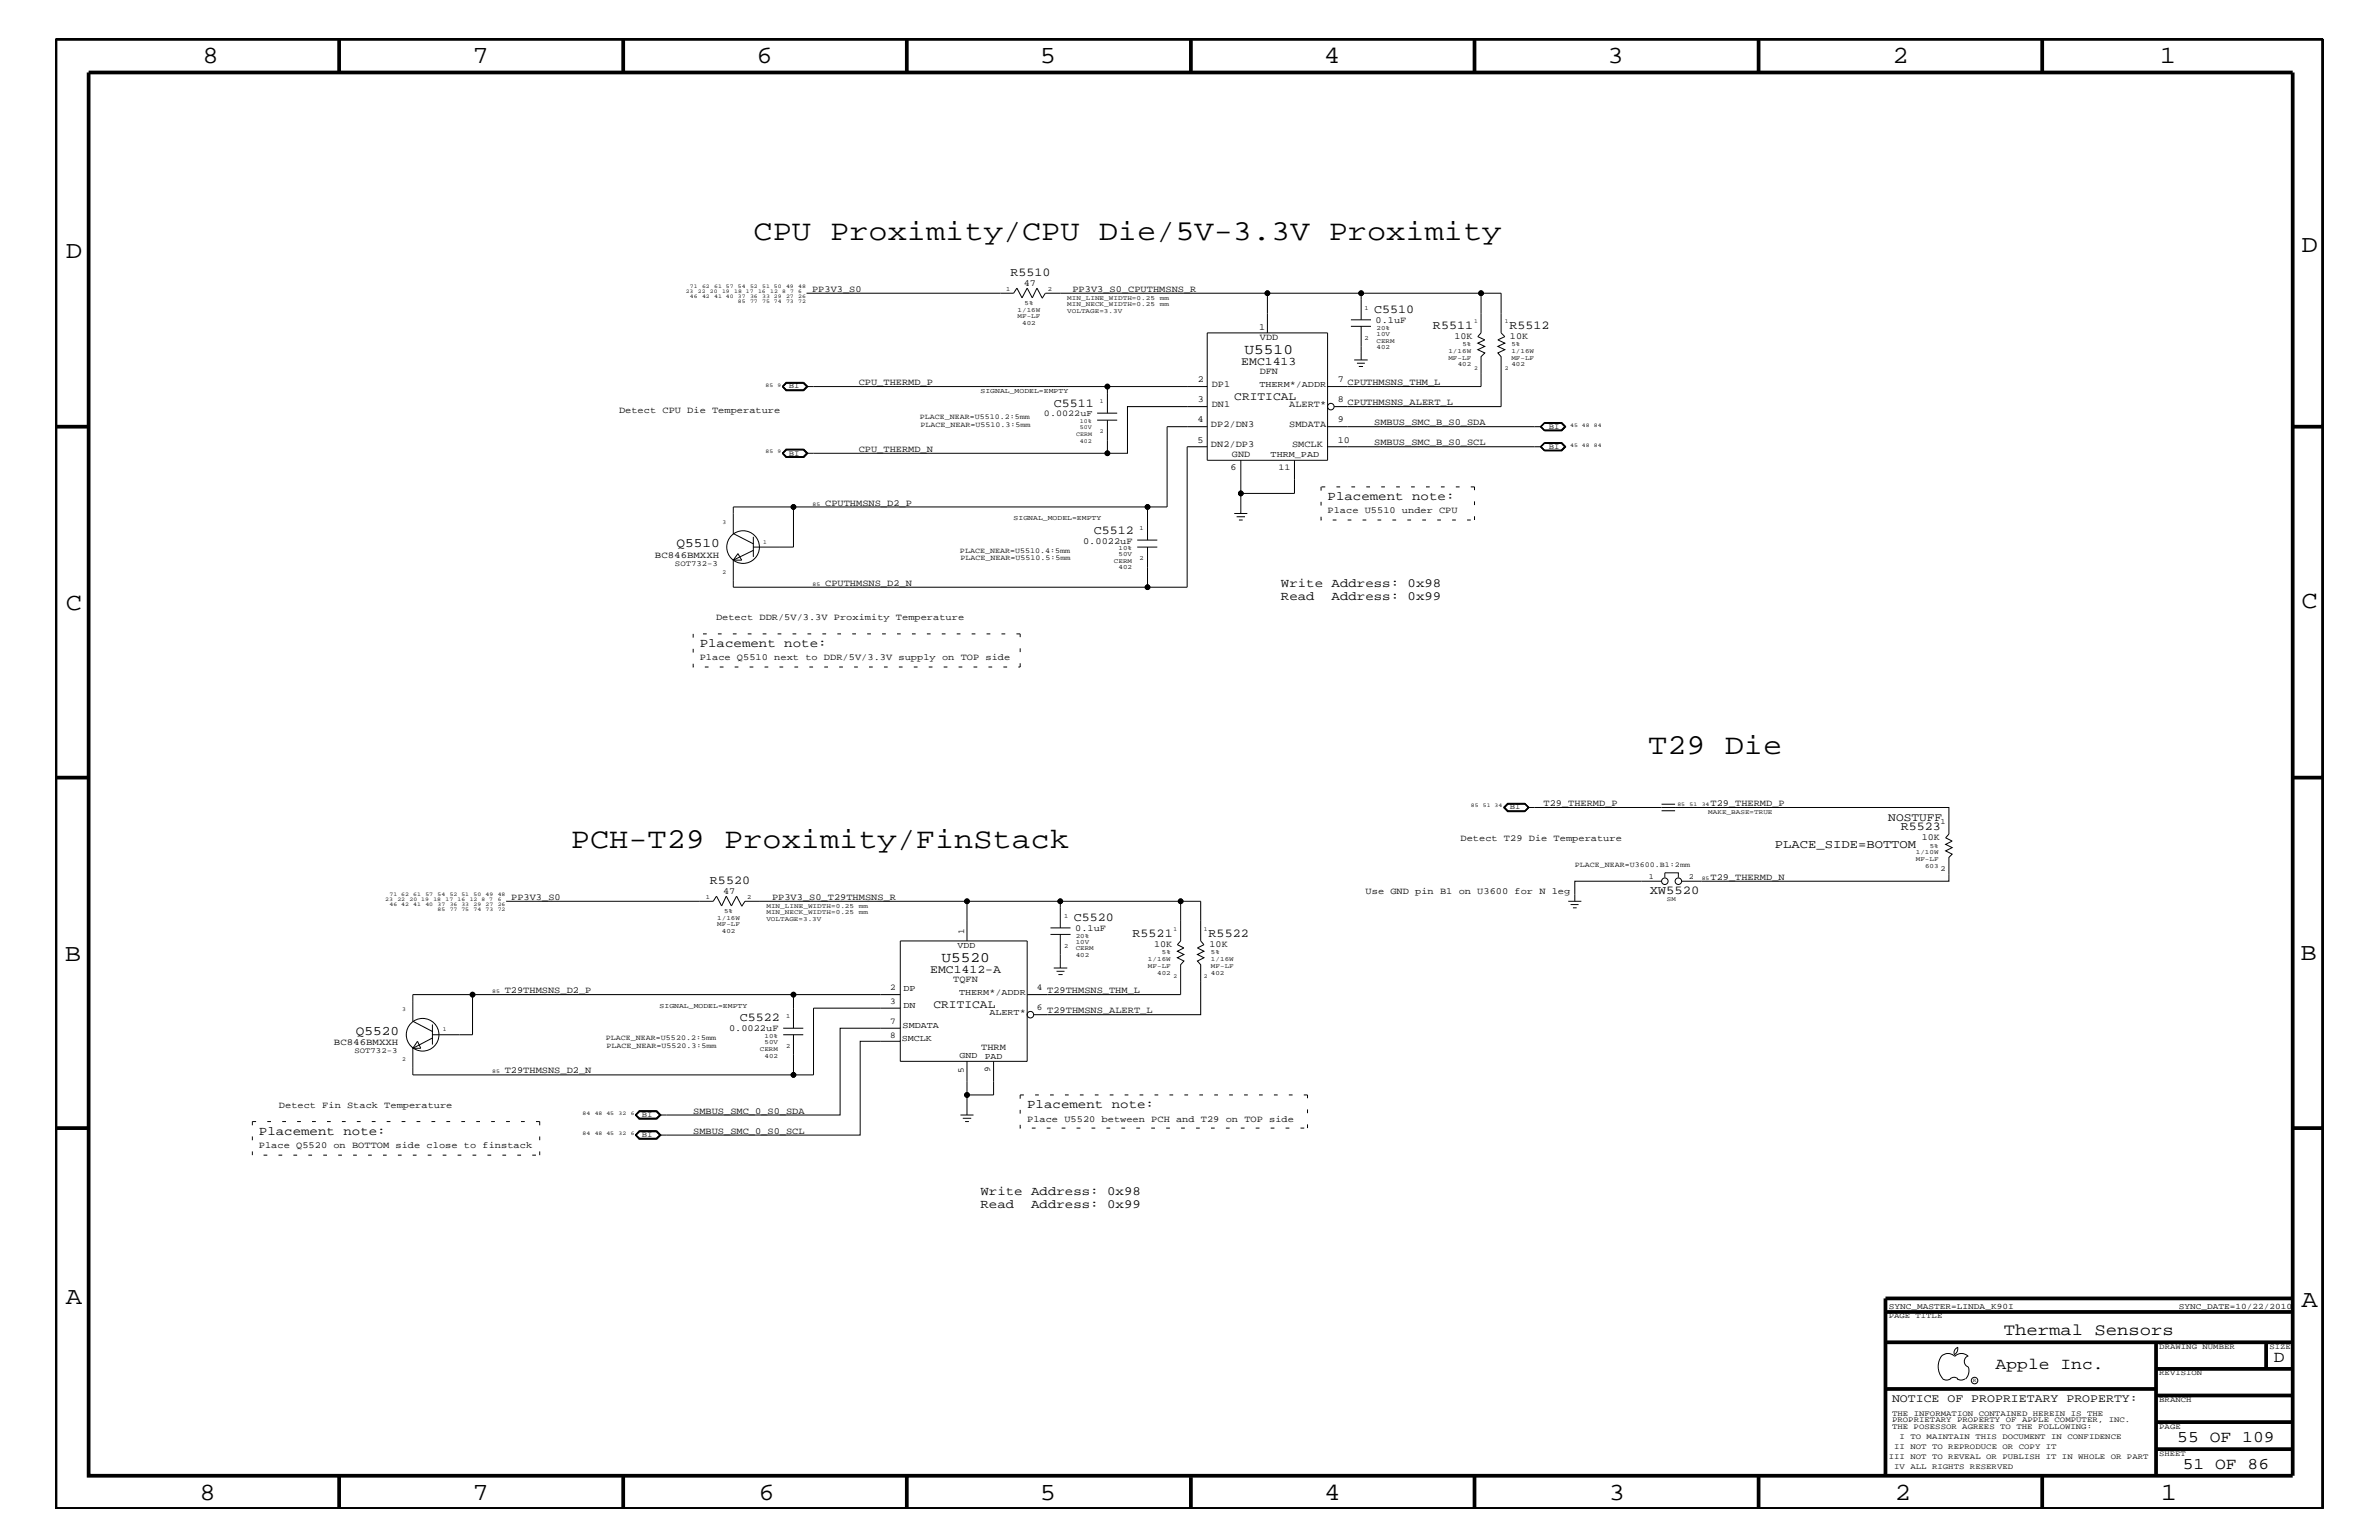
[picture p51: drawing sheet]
<svg xmlns="http://www.w3.org/2000/svg" width="432mm" height="279mm" viewBox="0 0 432 279" stroke-linecap="round" stroke-linejoin="round" font-family="sans-serif">
<defs><g id="words">
<g font-size="5.2">
<text x="136.8" y="43.5">CPU Proximity/CPU Die/5V-3.3V Proximity</text>
<text x="299.2" y="136.8">T29 Die</text>
<text x="103.6" y="153.8">PCH-T29 Proximity/FinStack</text>
</g>
<g font-size="4.5">
<text x="36.7" y="11.5">8</text>
<text x="85.8" y="11.5">7</text>
<text x="137.3" y="11.5">6</text>
<text x="188.7" y="11.5">5</text>
<text x="240.3" y="11.5">4</text>
<text x="291.8" y="11.5">3</text>
<text x="343.5" y="11.5">2</text>
<text x="392" y="11.5">1</text>
<text x="11.9" y="46.8">D</text>
<text x="417.7" y="45.7">D</text>
<text x="11.9" y="110.6">C</text>
<text x="417.7" y="110.3">C</text>
<text x="11.8" y="174.3">B</text>
<text x="417.6" y="174.2">B</text>
<text x="11.9" y="236.7">A</text>
<text x="417.7" y="237.1">A</text>
<text x="36.2" y="272.1">8</text>
<text x="85.8" y="272.1">7</text>
<text x="137.7" y="272.1">6</text>
<text x="188.7" y="272.1">5</text>
<text x="240.4" y="272.1">4</text>
<text x="292" y="272.1">3</text>
<text x="343.9" y="272.1">2</text>
<text x="392.2" y="272.1">1</text>
</g>
<g font-size="3">
<text x="363.7" y="242.3">Thermal Sensors</text>
<text x="362.2" y="248.4">Apple Inc.</text>
<text x="412.7" y="247.1">D</text>
<text x="395.2" y="261.6">55 OF 109</text>
<text x="396.2" y="266.6">51 OF 86</text>
</g>
<g font-size="2.6">
<text x="225.9" y="64.3">U5510</text>
<text x="170.9" y="174.5">U5520</text>
</g>
<g font-size="2.4">
<text x="122.8" y="99.3">Q5510</text>
<text x="64.6" y="187.7">Q5520</text>
</g>
<g font-size="2.3">
<text x="241" y="90.7">Placement note:</text>
<text x="232.5" y="106.5">Write Address: 0x98</text>
<text x="232.5" y="108.9">Read</text>
<text x="241.7" y="108.9">Address: 0x99</text>
<text x="127" y="117.4">Placement note:</text>
<text x="186.4" y="201">Placement note:</text>
<text x="47" y="205.9">Placement note:</text>
<text x="178" y="216.9">Write Address: 0x98</text>
<text x="178" y="219.2">Read</text>
<text x="187.2" y="219.2">Address: 0x99</text>
</g>
<g font-size="2.2">
<text x="183.4" y="50.2">R5510</text>
<text x="249.4" y="56.8">C5510</text>
<text x="260.1" y="59.7">R5511</text>
<text x="274" y="59.7">R5512</text>
<text x="191.3" y="73.8">C5511</text>
<text x="198.5" y="96.8">C5512</text>
<text x="322.2" y="153.8">PLACE_SIDE=BOTTOM</text>
<text x="345" y="150.7">R5523</text>
<text x="128.9" y="160.5">R5520</text>
<text x="194.9" y="167.1">C5520</text>
<text x="299.4" y="162.2">XW5520</text>
<text x="205.6" y="170">R5521</text>
<text x="219.4" y="170">R5522</text>
<text x="134.3" y="185.3">C5522</text>
</g>
<g font-size="2.1">
<text x="225.3" y="66.2">EMC1413</text>
<text x="224" y="72.6">CRITICAL</text>
<text x="342.7" y="149">NOSTUFF</text>
<text x="168.8" y="176.5">EMC1412-A</text>
<text x="169.4" y="182.9">CRITICAL</text>
<text x="343.4" y="254.4">NOTICE OF PROPRIETARY PROPERTY:</text>
</g>
<g font-size="1.7">
<text x="147.4" y="52.9">PP3V3_S0</text>
<text x="185.8" y="51.8">47</text>
<text x="194.6" y="52.9">PP3V3_S0_CPUTHMSNS_R</text>
<text x="228.5" y="59.8">1</text>
<text x="249.7" y="58.6">0.1uF</text>
<text x="228.7" y="61.7">VDD</text>
<text x="264" y="61.5">10K</text>
<text x="274.1" y="61.5">10K</text>
<text x="155.9" y="69.9">CPU_THERMD_P</text>
<text x="217.4" y="69.4">2</text>
<text x="220" y="70.1">DP1</text>
<text x="228.6" y="67.9">DFN</text>
<text x="242.8" y="69.4">7</text>
<text x="244.6" y="69.9">CPUTHMSNS_THM_L</text>
<text x="112.4" y="75">Detect CPU Die Temperature</text>
<text x="217.3" y="76.7">4</text>
<text x="217.4" y="73">3</text>
<text x="219.8" y="77.4">DP2/DN3</text>
<text x="220" y="73.8">DN1</text>
<text x="234" y="77.4">SMDATA</text>
<text x="234" y="73.8">ALERT*</text>
<text x="242.8" y="73">8</text>
<text x="242.8" y="76.7">9</text>
<text x="244.6" y="73.5">CPUTHMSNS_ALERT_L</text>
<text x="249.4" y="77.2">SMBUS_SMC_B_S0_SDA</text>
<text x="155.9" y="82">CPU_THERMD_N</text>
<text x="217.3" y="80.3">5</text>
<text x="219.8" y="81.1">DN2/DP3</text>
<text x="223.6" y="82.8">GND</text>
<text x="234.5" y="81.1">SMCLK</text>
<text x="242.8" y="80.3">10</text>
<text x="249.4" y="80.8">SMBUS_SMC_B_S0_SCL</text>
<text x="223.4" y="85.3">6</text>
<text x="149.8" y="91.7">CPUTHMSNS_D2_P</text>
<text x="241" y="93.2">Place U5510 under CPU</text>
<text x="118.9" y="101.2">BC846BMXXH</text>
<text x="196.6" y="98.7">0.0022uF</text>
<text x="149.8" y="106.3">CPUTHMSNS_D2_N</text>
<text x="130" y="112.6">Detect DDR/5V/3.3V Proximity Temperature</text>
<text x="127" y="119.8">Place Q5510 next to DDR/5V/3.3V supply on TOP side</text>
<text x="280.2" y="146.2">T29_THERMD_P</text>
<text x="310.5" y="146.2">T29_THERMD_P</text>
<text x="265.1" y="152.6">Detect T29 Die Temperature</text>
<text x="348.8" y="152.4">10K</text>
<text x="310.5" y="159.6">T29_THERMD_N</text>
<text x="92.8" y="163.3">PP3V3_S0</text>
<text x="131.2" y="162.2">47</text>
<text x="140.1" y="163.3">PP3V3_S0_T29THMSNS_R</text>
<text x="247.9" y="162.2">Use GND pin B1 on U3600 for N leg</text>
<text x="195.2" y="168.9">0.1uF</text>
<text x="209.5" y="171.8">10K</text>
<text x="219.5" y="171.8">10K</text>
<text x="173" y="178.2">TQFN</text>
<text x="91.6" y="180.2">T29THMSNS_D2_P</text>
<text x="190.1" y="183.8">T29THMSNS_ALERT_L</text>
<text x="190.1" y="180.2">T29THMSNS_THM_L</text>
<text x="60.6" y="189.7">BC846BMXXH</text>
<text x="132.3" y="187.1">0.0022uF</text>
<text x="178.1" y="190.5">THRM</text>
<text x="91.6" y="194.8">T29THMSNS_D2_N</text>
<text x="50.6" y="201">Detect Fin Stack Temperature</text>
<text x="125.8" y="202">SMBUS_SMC_0_S0_SDA</text>
<text x="186.4" y="203.5">Place U5520 between PCH and T29 on TOP side</text>
<text x="47" y="208.3">Place Q5520 on BOTTOM side close to finstack</text>
<text x="125.8" y="205.7">SMBUS_SMC_0_S0_SCL</text>
</g>
<g font-size="1.6">
<text x="228.6" y="70.1">THERM*/ADDR</text>
<text x="189.5" y="75.6">0.0022uF</text>
<text x="230.6" y="82.8">THRM_PAD</text>
<text x="232.1" y="85.3">11</text>
<text x="173.8" y="172.1">VDD</text>
<text x="175" y="169.5" transform="rotate(-90 175 169.5)">1</text>
<text x="161.5" y="179.7">2</text>
<text x="164" y="179.9">DP</text>
<text x="188.2" y="179.7">4</text>
<text x="161.5" y="185.8">7</text>
<text x="161.5" y="182.1">3</text>
<text x="164" y="182.9">DN</text>
<text x="174.1" y="180.5">THERM*/ADDR</text>
<text x="179.6" y="184.1">ALERT*</text>
<text x="188.2" y="183.3">6</text>
<text x="161.5" y="188.2">8</text>
<text x="163.7" y="188.9">SMCLK</text>
<text x="163.8" y="186.5">SMDATA</text>
<text x="174.2" y="192">GND</text>
<text x="174.9" y="194.7" transform="rotate(-90 174.9 194.7)">5</text>
<text x="178.7" y="192.1">PAD</text>
<text x="179.7" y="194.4" transform="rotate(-90 179.7 194.4)">9</text>
</g>
<g font-size="1.5">
<text x="342.8" y="237.4">SYNC_MASTER=LINDA_K90I</text>
<text x="395.5" y="237.4">SYNC_DATE=10/22/2010</text>
</g>
<g font-size="1.4">
<text x="143.2" y="70.5">BI</text>
<text x="167" y="76">PLACE_NEAR=U5510.2:5mm</text>
<text x="167" y="77.4">PLACE_NEAR=U5510.3:5mm</text>
<text x="281.1" y="77.8">BI</text>
<text x="143.2" y="82.7">BI</text>
<text x="281.1" y="81.4">BI</text>
<text x="174.2" y="100.3">PLACE_NEAR=U5510.4:5mm</text>
<text x="174.3" y="101.6">PLACE_NEAR=U5510.5:5mm</text>
<text x="122.5" y="102.6">SOT732-3</text>
<text x="274.1" y="146.8">BI</text>
<text x="352.2" y="149.5">1</text>
<text x="285.8" y="157.3">PLACE_NEAR=U3600.B1:2mm</text>
<text x="299.3" y="159.5">1</text>
<text x="306.5" y="159.5">2</text>
<text x="352.2" y="158">2</text>
<text x="64.3" y="191.1">SOT732-3</text>
<text x="110" y="188.8">PLACE_NEAR=U5520.2:5mm</text>
<text x="110.1" y="190.2">PLACE_NEAR=U5520.3:5mm</text>
<text x="116.5" y="202.6">BI</text>
<text x="116.5" y="206.3">BI</text>
<text x="342.8" y="239.2">PAGE TITLE</text>
<text x="391.9" y="244.7">DRAWING NUMBER</text>
<text x="411.9" y="244.7">SIZE</text>
<text x="391.9" y="249.5">REVISION</text>
<text x="343.4" y="256.8">THE INFORMATION CONTAINED HEREIN IS THE</text>
<text x="391.9" y="254.4">BRANCH</text>
<text x="343.4" y="259.3">THE POSESSOR AGREES TO THE FOLLOWING:</text>
<text x="343.4" y="258">PROPRIETARY PROPERTY OF APPLE COMPUTER, INC.</text>
<text x="343.8" y="262.9">II NOT TO REPRODUCE OR COPY IT</text>
<text x="344.8" y="261.1">I TO MAINTAIN THIS DOCUMENT IN CONFIDENCE</text>
<text x="391.9" y="259.3">PAGE</text>
<text x="342.8" y="264.7">III NOT TO REVEAL OR PUBLISH IT IN WHOLE OR PART</text>
<text x="343.8" y="266.6">IV ALL RIGHTS RESERVED</text>
<text x="391.9" y="264.1">SHEET</text>
</g>
<g font-size="1.3">
<text x="178" y="71.3">SIGNAL_MODEL=EMPTY</text>
<text x="184" y="94.3">SIGNAL_MODEL=EMPTY</text>
<text x="119.7" y="182.9">SIGNAL_MODEL=EMPTY</text>
</g>
<g font-size="1.2">
<text x="182.6" y="52.8">1</text>
<text x="190.2" y="52.8">2</text>
<text x="184.7" y="56.6">1/16W</text>
<text x="184.7" y="57.8">MF-LF</text>
<text x="185.5" y="59">402</text>
<text x="186" y="55.3">5%</text>
<text x="193.7" y="56.8">VOLTAGE=3.3V</text>
<text x="193.7" y="54.4">MIN_LINE_WIDTH=0.25</text>
<text x="193.7" y="55.6">MIN_NECK_WIDTH=0.25</text>
<text x="210.5" y="54.4">mm</text>
<text x="210.5" y="55.6">mm</text>
<text x="247.6" y="56.2">1</text>
<text x="249.9" y="59.8">20%</text>
<text x="247.6" y="61.7">2</text>
<text x="249.9" y="60.9">10V</text>
<text x="249.9" y="62.2">CERM</text>
<text x="249.9" y="63.4">402</text>
<text x="262.9" y="65.3">MF-LF</text>
<text x="262.9" y="64">1/16W</text>
<text x="265.4" y="62.9">5%</text>
<text x="274.3" y="62.9">5%</text>
<text x="274.3" y="64">1/16W</text>
<text x="274.3" y="65.3">MF-LF</text>
<text x="264.6" y="66.5">402</text>
<text x="274.3" y="66.5">402</text>
<text x="203" y="99.9">10%</text>
<text x="203" y="101">50V</text>
<text x="206.8" y="96.2">1</text>
<text x="206.8" y="101.6">2</text>
<text x="202.2" y="102.1">CERM</text>
<text x="203" y="103.3">402</text>
<text x="310" y="147.7">MAKE_BASE=TRUE</text>
<text x="347.7" y="155">1/10W</text>
<text x="350.3" y="153.8">5%</text>
<text x="347.7" y="156.2">MF-LF</text>
<text x="349.4" y="157.4">603</text>
<text x="128.1" y="163.1">1</text>
<text x="130.2" y="166.9">1/16W</text>
<text x="131.4" y="165.6">5%</text>
<text x="135.6" y="163.1">2</text>
<text x="139.1" y="164.7">MIN_LINE_WIDTH=0.25</text>
<text x="139.1" y="165.9">MIN_NECK_WIDTH=0.25</text>
<text x="139.1" y="167.1">VOLTAGE=3.3V</text>
<text x="155.9" y="164.7">mm</text>
<text x="155.9" y="165.9">mm</text>
<text x="193.1" y="166.5">1</text>
<text x="302.6" y="163.5">SM</text>
<text x="130.2" y="168.1">MF-LF</text>
<text x="131" y="169.3">402</text>
<text x="193.1" y="172">2</text>
<text x="195.2" y="172.4">CERM</text>
<text x="195.2" y="170.1">20%</text>
<text x="195.2" y="171.2">10V</text>
<text x="195.2" y="173.7">402</text>
<text x="210.9" y="173.2">5%</text>
<text x="219.8" y="173.2">5%</text>
<text x="208.4" y="175.6">MF-LF</text>
<text x="208.4" y="174.4">1/16W</text>
<text x="210.1" y="176.8">402</text>
<text x="219.8" y="174.4">1/16W</text>
<text x="219.8" y="175.6">MF-LF</text>
<text x="219.8" y="176.8">402</text>
<text x="142.7" y="184.7">1</text>
<text x="137.9" y="190.6">CERM</text>
<text x="138.8" y="189.4">50V</text>
<text x="138.8" y="188.3">10%</text>
<text x="138.8" y="191.9">402</text>
<text x="142.7" y="190.2">2</text>
</g>
<g font-size="1.1">
<text x="267.5" y="58.6">1</text>
<text x="273.1" y="58.6">1</text>
<text x="267.5" y="67.1">2</text>
<text x="273.1" y="67.1">2</text>
<text x="196" y="77.9">50V</text>
<text x="196" y="76.8">10%</text>
<text x="199.6" y="73.2">1</text>
<text x="195.3" y="79.1">CERM</text>
<text x="196" y="80.3">402</text>
<text x="199.6" y="78.6">2</text>
<text x="131.1" y="95">3</text>
<text x="138.5" y="98.7">1</text>
<text x="131.1" y="104.1">2</text>
<text x="213" y="168.9">1</text>
<text x="218.5" y="168.9">1</text>
<text x="213" y="177.4">2</text>
<text x="218.5" y="177.4">2</text>
<text x="73" y="183.5">3</text>
<text x="80.3" y="187.1">1</text>
<text x="73" y="192.6">2</text>
</g>
<g font-size="1">
<text x="124.5" y="53.2">23</text>
<text x="125.2" y="52.3">71</text>
<text x="126.7" y="53.2">22</text>
<text x="127.4" y="52.3">62</text>
<text x="128.9" y="53.2">20</text>
<text x="129.6" y="52.3">61 57</text>
<text x="131.1" y="53.2">19</text>
<text x="133.3" y="53.2">18 17</text>
<text x="133.9" y="52.3">54</text>
<text x="136.1" y="52.3">52</text>
<text x="137.6" y="53.2">16</text>
<text x="138.3" y="52.3">51 50</text>
<text x="139.8" y="53.2">12</text>
<text x="142" y="53.2">8</text>
<text x="142.7" y="52.3">49</text>
<text x="143.4" y="53.2">7</text>
<text x="144.9" y="52.3">48</text>
<text x="144.9" y="53.2">6</text>
<text x="125.2" y="54">46</text>
<text x="127.4" y="54">42</text>
<text x="129.6" y="54">41 40</text>
<text x="133.9" y="54">37</text>
<text x="133.9" y="54.9">85</text>
<text x="136.1" y="54">36</text>
<text x="136.1" y="54.9">77</text>
<text x="138.3" y="54">33 29</text>
<text x="138.3" y="54.9">75 74</text>
<text x="142.7" y="54">27</text>
<text x="142.7" y="54.9">73</text>
<text x="144.9" y="54">26</text>
<text x="144.9" y="54.9">72</text>
<text x="138.9" y="70.1">85</text>
<text x="141.1" y="70.1">9</text>
<text x="285" y="77.4">45 48</text>
<text x="289.3" y="77.4">84</text>
<text x="138.9" y="82.2">85</text>
<text x="141.1" y="82.2">9</text>
<text x="285" y="81.1">45 48</text>
<text x="289.3" y="81.1">84</text>
<text x="147.5" y="91.7">85</text>
<text x="147.5" y="106.3">85</text>
<text x="267" y="146.5">85</text>
<text x="269.2" y="146.5">51 34</text>
<text x="304.5" y="146.2">85</text>
<text x="306.7" y="146.2">51</text>
<text x="308.9" y="146.2">34</text>
<text x="308.9" y="159.6">85</text>
<text x="69.9" y="163.5">23</text>
<text x="70.7" y="164.4">46 42</text>
<text x="70.7" y="162.6">71 62</text>
<text x="72.1" y="163.5">22</text>
<text x="74.3" y="163.5">20 19</text>
<text x="75" y="164.4">41</text>
<text x="75" y="162.6">61</text>
<text x="77.2" y="164.4">40</text>
<text x="77.2" y="162.6">57</text>
<text x="78.7" y="163.5">18</text>
<text x="79.4" y="164.4">37</text>
<text x="79.4" y="162.6">54</text>
<text x="79.4" y="165.2">85</text>
<text x="80.9" y="163.5">17</text>
<text x="81.6" y="164.4">36 33</text>
<text x="81.6" y="162.6">52 51</text>
<text x="81.6" y="165.2">77 75</text>
<text x="83.1" y="163.5">16</text>
<text x="85.3" y="163.5">12 8</text>
<text x="85.9" y="164.4">29</text>
<text x="85.9" y="162.6">50</text>
<text x="85.9" y="165.2">74</text>
<text x="88.1" y="164.4">27</text>
<text x="88.1" y="162.6">49</text>
<text x="88.1" y="165.2">73</text>
<text x="88.8" y="163.5">7</text>
<text x="90.3" y="163.5">6</text>
<text x="90.3" y="164.4">26</text>
<text x="90.3" y="162.6">48</text>
<text x="90.3" y="165.2">72</text>
<text x="89.3" y="180.2">85</text>
<text x="89.3" y="194.8">85</text>
<text x="105.7" y="202.3">84</text>
<text x="108" y="202.3">48 45</text>
<text x="112.3" y="202.3">32</text>
<text x="114.5" y="202.3">6</text>
<text x="105.7" y="205.9">84</text>
<text x="108" y="205.9">48 45</text>
<text x="112.3" y="205.9">32</text>
<text x="114.5" y="205.9">6</text>
<text x="358.1" y="250.7">R</text>
</g>
</g></defs>
<g fill="none" stroke="#000" stroke-width=".18">
<path d="M146.4 53.2h37.6l.6-.9 .9 1.7 .9-1.7 1 1.7 .8-1.7 .9 1.7M230 53.2h-40.3l-.6 .9M245.2 59.2h3.6M245.2 58h3.6M247.1 53.2h-17.1v7.2M247.1 53.2v4.8M247.1 59.2v6.1M247.1 53.2h21.7M142 70.1l.7-.6h3.2l.7 .6-.7 .7h-3.2zM142.7 69.4h3.2l.7 .7-.7 .8h-3.2l-.7-.8zM142.7 69.5h3.1l.6 .6-.6 .6h-3.1l-.5-.6zM142.7 69.5h3.1l.7 .6-.7 .7h-3.1l-.6-.7z"/>
<path d="M146.4 70.1h72.7M199.1 76.2h3.7M199.1 75h3.7M201 70.1v4.9M219.1 73.8h-14.5v8.4h-3.6v-6M219.1 60.4h21.9v23.1h-21.9zM219.1 77.4h-7.3v14.6h-67.8M241 70.1h27.8v-5.4l.7-.7-1.3-.6 1.3-.5-1.3-.6 1.3-.6-1.3-.6 .6-.7v-7.2h3.7v7.2l.6 .7-1.2 .6 1.2 .6-1.2 .6 1.2 .5-1.2 .6 .6 .7v9.1h-30.4M241 77.4h38.7M245.8 65.3h2.4M246.3 65.9h1.4M246.6 66.5h.8"/>
<path d="M279.6 77.4l.7-.7h3.2l.7 .7-.7 .8h-3.2zM279.7 77.4l.6-.6h3.1l.6 .6-.6 .6h-3.1zM280.3 76.7h3.2l.6 .7-.6 .7h-3.2M280.3 76.7l-.6 .7 .6 .7M136.7 98.7l-3.6-1.9v-4.8h10.9v7.3h-7.3M136.7 97.4v3.6M142 82.2l.7-.6h3.2l.7 .6-.7 .8M142 82.2l.7 .8h3.2M142 82.2l.7-.7h3.2l.7 .7-.7 .8M142.7 81.6h3.1l.6 .6-.6 .6h-3.1l-.5-.6zM142.7 81.6h3.1l.7 .6-.7 .7h-3.1l-.6-.7zM146.4 82.2h54.6"/>
<path d="M206.4 99.3h3.7M206.4 98h3.7M208.3 99.3v7.2h-75.2v-4.9h1.5l-.7-1.2-.8 1.2 3.6-1.7M208.3 92v6M219.1 81.1h-3.6v25.4h-7.2M224 93.2h2.4M224.5 93.8h1.5M224.9 94.3h.7M225.2 83.5v9.7M235 83.5v6h-9.8M241 81.1h38.7M279.6 81.1l.7-.8h3.2l.7 .8-.7 .7h-3.2z"/>
<path d="M280.3 80.5h3.1l.6 .6-.6 .5h-3.1l-.6-.5zM280.3 80.4h3.2l.6 .7-.6 .6h-3.2M280.3 80.4l-.6 .7 .6 .6M273.1 146.5l.6-.6h3.1l.6 .6-.6 .6h-3.1zM273.6 145.7h3.2l.7 .8-.7 .8h-3.2l-.7-.8zM276.8 145.8h-3.2l-.5 .7 .5 .7h3.2M276.8 145.8h-3.2l-.6 .7 .6 .7h3.2M276.8 145.8l.7 .7-.7 .7M277.4 146.5h76.3v4.8l-.6 .7 1.2 .6-1.2 .6 1.2 .6-1.2 .6 1.2 .6-.6 .6v4.3h-48.5M301.6 159.9h-15.8v3.6M301.6 147.1h2.4M301.6 145.9h2.4"/>
<path d="M302.2 159.2v-.8h2.4v.8M91.9 163.5h37.6l.5-.9 1 1.8 .8-1.8 1 1.8 .9-1.8 .9 1.8M163.4 170.7h23v21.9h-23zM175.5 163.5h-40.3l-.6 1M190.7 169.5h3.6M190.7 168.3h3.6M191.3 175.6h2.4M191.8 176.2h1.4M192.1 176.8h.8M192.4 163.5h-16.9v7.2M192.4 163.5h21.9M192.4 163.5v4.8"/>
<path d="M192.4 169.5v6.1M284.6 163.5h2.4M285.1 164.1h1.4M285.5 164.7h.7M78.5 188.3l-3.6 1.9 .9-1.3 .6 1.3h-1.5v4.8h69.1M78.5 185.9v3.6M85.8 180.5v7.2h-7.3M142.2 187.7h3.6M142.2 186.5h3.6M144 180.5v6M163.4 180.5h-88.5v4.8l3.6 1.8M163.4 188.9h-7.3v17h-36.4"/>
<path d="M163.4 186.5h-10.9v15.8h-32.8M163.4 182.9h-15.7v12.1h-3.7v-7.3M175.5 192.6v9.7M180.3 192.6v6.1h-4.8M186.4 180.5h27.9v-5.5l.6-.6-1.2-.6 1.2-.6-1.2-.6 1.2-.6-1.2-.6 .6-.7v-7.2h3.6v7.2l.6 .7-1.2 .6 1.2 .6-1.2 .6 1.2 .6-1.2 .6 .6 .6v9.1h-30.3M115.4 202.3l.7-.7h3l.7 .7-.7 .6h-3zM115.5 202.3l.6-.6h3l.6 .6-.6 .6h-3zM116.1 205.3h3l.6 .6-.6 .6h-3l-.6-.6zM116.1 205.3h3l.7 .6-.7 .6h-3l-.7-.6zM119.2 201.5h-3.1l-.8 .8M119.2 201.5l.7 .8-.7 .7h-3.1l-.8-.7M119.2 201.5h-3.2l-.7 .8"/>
<path d="M119.2 201.5l.8 .8-.8 .8h-3.2l-.7-.8M119.2 205.2h-3.1l-.8 .7M119.2 205.2l.7 .7-.7 .7h-3.1l-.8-.7M119.2 205.2h-3.2l-.7 .7M119.2 205.2l.8 .7-.8 .8h-3.2l-.7-.8M174.3 202.3h2.4M174.8 202.9h1.5M175.2 203.5h.7M352.3 246.1a1.69 1.69 0 0 1 2.5 0 1.72 1.72 0 0 1 2.4 0M352.4 246a3.2 3.2 0 0 0 .4 4.3l.8 .1 .4-.2M354 250.2l.7-.3 .7 .3M355.2 250.2l.7 .2 .7-.2"/>
<path d="M355.3 244.4v.3a1.18 1.18 0 0 1-.6 1.1M355.4 244.4a.99 .99 0 0 0-.6 1.4M357.2 246a1.04 1.04 0 0 0-.7 1 1.04 1.04 0 0 0 .7 1M357.3 248l.1 .7a2.11 2.11 0 0 1-.6 1.5"/>
<circle cx="230" cy="53.2" r=".42"/>
<circle cx="247.1" cy="53.2" r=".42"/>
<circle cx="268.8" cy="53.2" r=".42"/>
<circle cx="201" cy="70.1" r=".42"/>
<circle cx="241.6" cy="73.8" r=".59"/>
<circle cx="134.9" cy="99.3" r="2.96"/>
<circle cx="144" cy="92" r=".42"/>
<circle cx="201" cy="82.2" r=".42"/>
<circle cx="208.3" cy="92" r=".42"/>
<circle cx="225.2" cy="89.5" r=".42"/>
<circle cx="208.3" cy="106.5" r=".42"/>
<circle cx="302.2" cy="159.9" r=".59"/>
<circle cx="304.6" cy="159.9" r=".59"/>
<circle cx="175.5" cy="163.5" r=".42"/>
<circle cx="192.4" cy="163.5" r=".42"/>
<circle cx="214.3" cy="163.5" r=".42"/>
<circle cx="76.7" cy="187.7" r="2.96"/>
<circle cx="85.8" cy="180.5" r=".42"/>
<circle cx="144" cy="180.5" r=".42"/>
<circle cx="144" cy="195" r=".42"/>
<circle cx="175.5" cy="198.7" r=".42"/>
<circle cx="187" cy="184.1" r=".59"/>
<circle cx="358.4" cy="250.5" r=".59"/>
</g>
<g fill="none" stroke="#000" stroke-width=".68" stroke-linecap="butt">
<path d="M10.1 7.1h411.5v266.7h-411.5zM16.1 13.2h400v254.5h-400zM61.6 7.1v6.1M113.1 7.1v6.1M164.6 7.1v6.1M216.2 7.1v6.1M267.6 7.1v6.1M319.2 7.1v6.1M370.7 7.1v6.1M10.1 77.4h6M416.1 77.4h5.5M10.1 141.1h6"/>
<path d="M416.1 141.1h5.5M10.1 204.7h6M416.1 204.7h5.5M342.2 238h73.9M416.1 235.6h-73.9v32.1M342.2 243.5h73.9M342.2 252h49.1M391.3 243.5v24.2M391.3 258h24.8M391.3 253.2h24.8M391.3 248.4h24.8M411.3 243.5v4.9"/>
<path d="M61.6 267.7v6.1M113.1 267.7v6.1M164.6 267.7v6.1M216.2 268v5.8M267.6 267.7v6.1M319.2 267.7v6.1M370.7 267.7v6.1M391.3 262.9h24.8"/>
</g>
<path d="M239.8 88.3v6h27.8M267.6 88.3h-27.8M267.6 94.3v-6M125.8 115v6h59.4M185.2 115h-59.4M185.2 121v-6M185.2 198.7v6h52.1M237.3 198.7h-52.1M45.8 203.5v6.1h52.2M98 203.5h-52.2M98 209.6v-6.1M237.3 204.7v-6" fill="none" stroke="#000" stroke-width=".18" stroke-dasharray=".7 2" stroke-linecap="butt"/>
<g fill="#000">
<circle cx="230" cy="53.2" r=".42"/>
<circle cx="247.1" cy="53.2" r=".42"/>
<circle cx="268.8" cy="53.2" r=".42"/>
<circle cx="201" cy="70.1" r=".42"/>
<circle cx="144" cy="92" r=".42"/>
<circle cx="201" cy="82.2" r=".42"/>
<circle cx="208.3" cy="92" r=".42"/>
<circle cx="225.2" cy="89.5" r=".42"/>
<circle cx="208.3" cy="106.5" r=".42"/>
<circle cx="175.5" cy="163.5" r=".42"/>
<circle cx="192.4" cy="163.5" r=".42"/>
<circle cx="214.3" cy="163.5" r=".42"/>
<circle cx="85.8" cy="180.5" r=".42"/>
<circle cx="144" cy="180.5" r=".42"/>
<circle cx="144" cy="195" r=".42"/>
<circle cx="175.5" cy="198.7" r=".42"/>
</g>
<use href="#words"/>
</svg>
